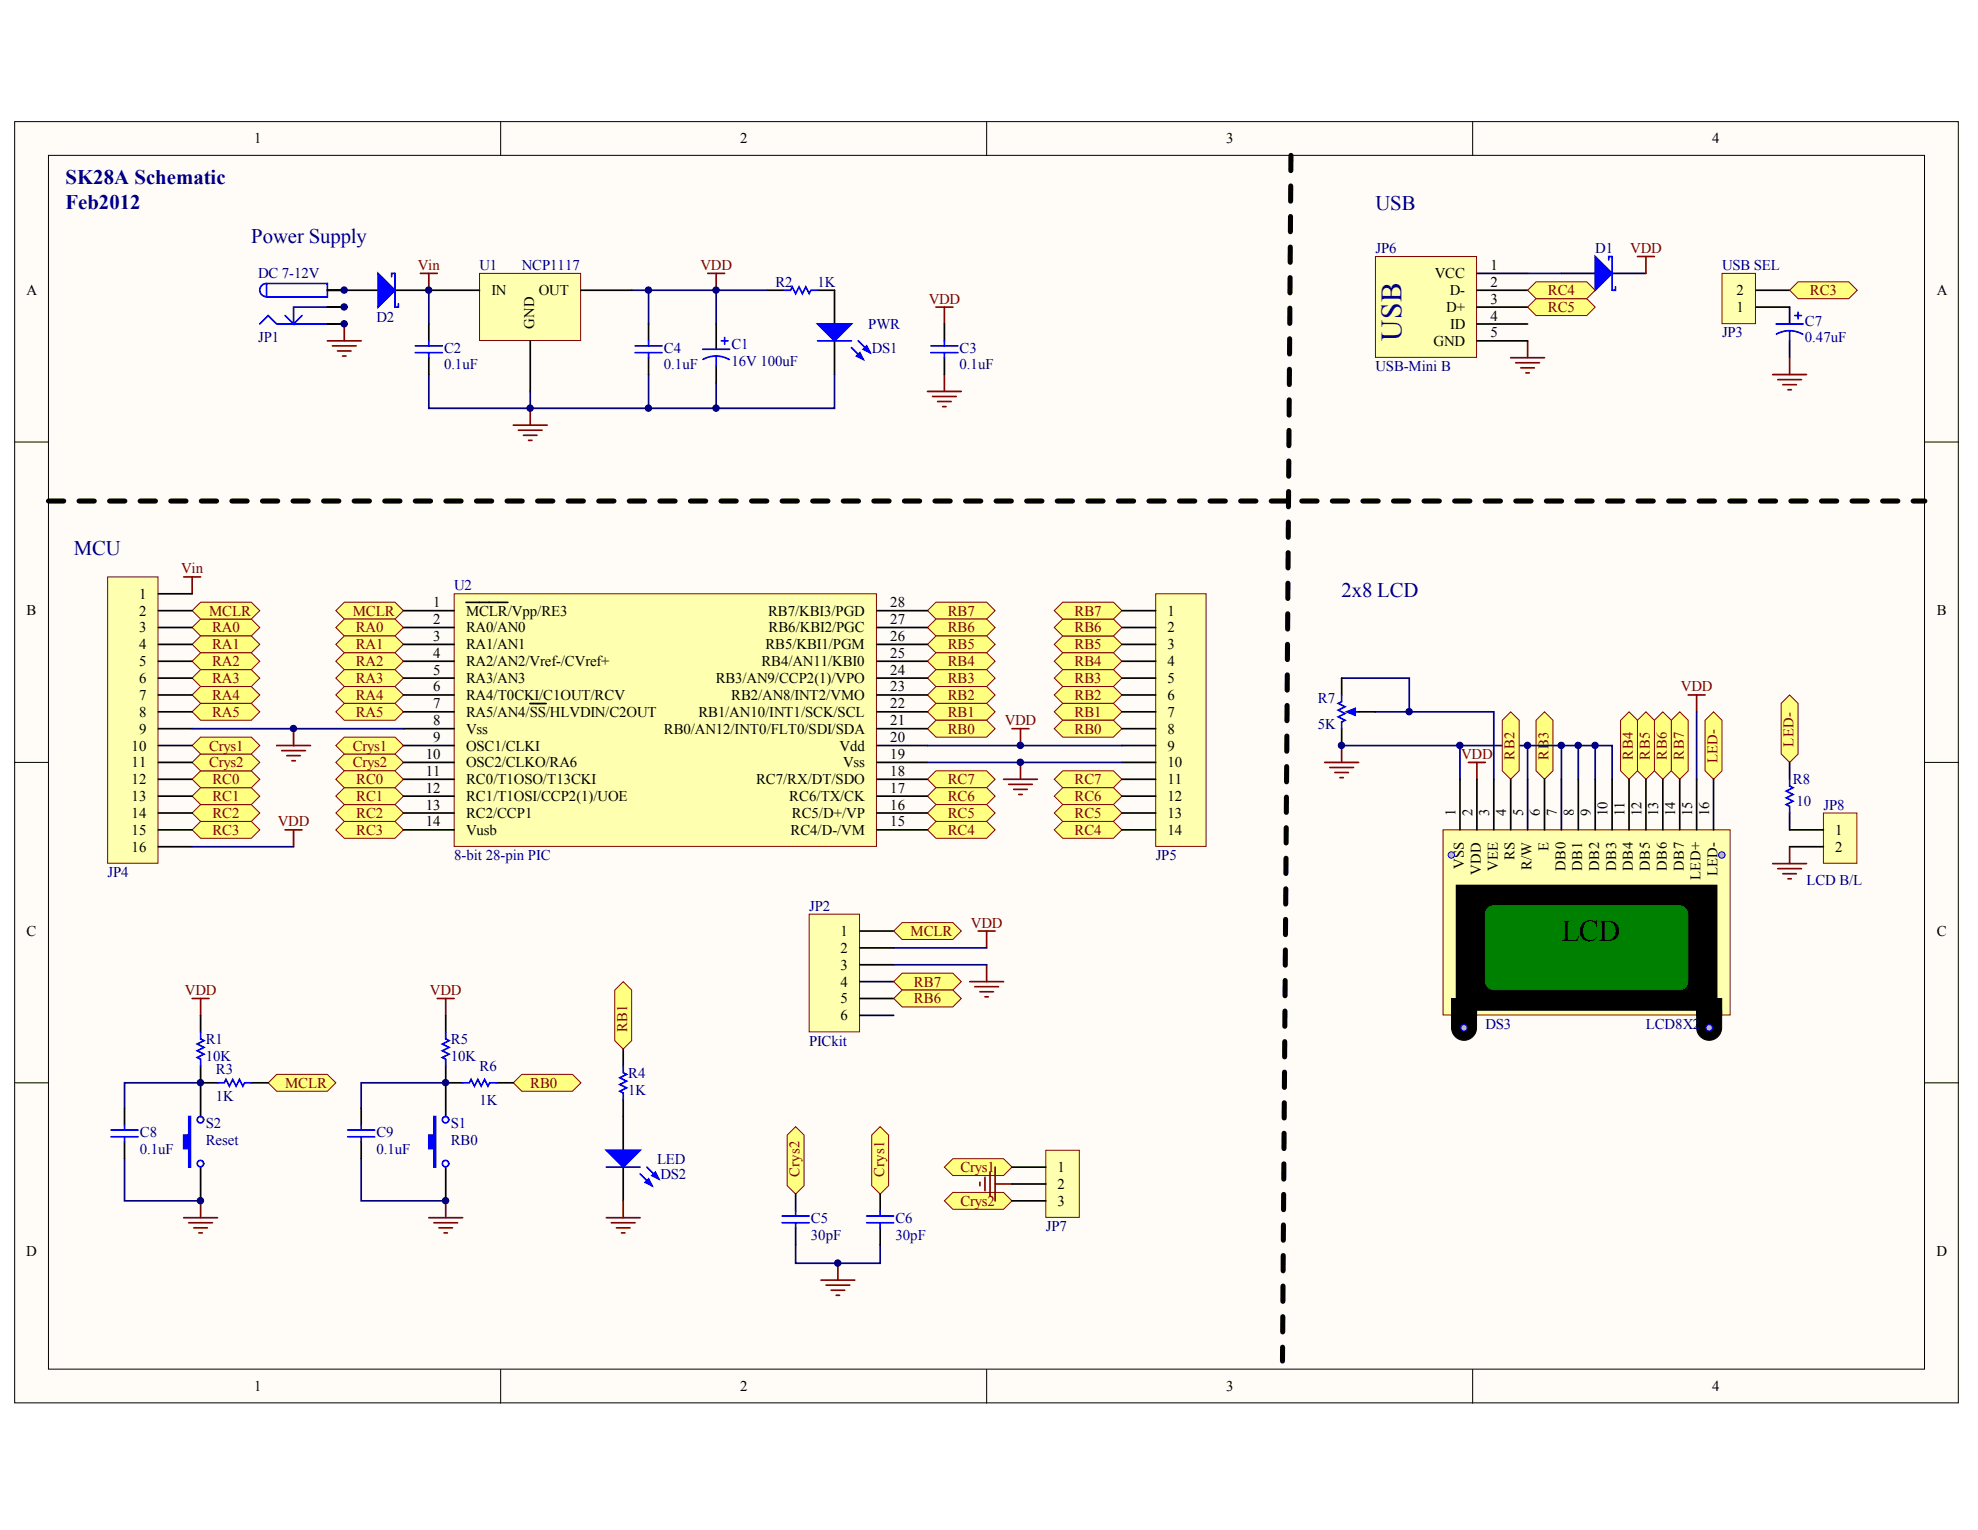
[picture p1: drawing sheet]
<svg xmlns="http://www.w3.org/2000/svg" width="279mm" height="216mm" viewBox="0 0 279 216" stroke-linecap="round" stroke-linejoin="round" font-family="sans-serif">
<defs><g id="words">
<text font-size="4.3" x="220.3" y="132.8">LCD</text>
<text font-size="4.2" fill="#000080" x="197.7" y="48.1" transform="rotate(-90 197.7 48.1)">USB</text>
<g font-size="2.9" fill="#000080">
<text x="9.2" y="26">SK28A Schematic</text>
<text x="9.2" y="29.5">Feb2012</text>
<text x="194" y="29.6">USB</text>
<text x="35.5" y="34.3">Power Supply</text>
<text x="10.4" y="78.4">MCU</text>
<text x="189.3" y="84.3">2x8 LCD</text>
</g>
<g font-size="2.1">
<text x="35.8" y="20.2">1</text>
<text x="104.4" y="20.2">2</text>
<text x="173" y="20.2">3</text>
<text x="241.5" y="20.2">4</text>
<text x="3.7" y="41.6">A</text>
<text x="69.3" y="41.7">IN</text>
<text x="76" y="41.7">OUT</text>
<text x="202.4" y="39.3">VCC</text>
<text x="204.5" y="41.7">D-</text>
<text x="210.3" y="38.1">1</text>
<text x="210.3" y="40.5">2</text>
<text x="245" y="41.7">2</text>
<text x="273.2" y="41.6">A</text>
<text x="75.4" y="46.4" transform="rotate(-90 75.4 46.4)">GND</text>
<text x="204" y="44">D+</text>
<text x="204.6" y="46.4">ID</text>
<text x="210.3" y="42.8">3</text>
<text x="210.3" y="45.2">4</text>
<text x="210.3" y="47.6">5</text>
<text x="245" y="44">1</text>
<text x="202.2" y="48.8">GND</text>
<text x="3.8" y="86.8">B</text>
<text x="19.6" y="84.5">1</text>
<text x="19.6" y="86.9">2</text>
<text x="19.6" y="89.2">3</text>
<text x="61.1" y="85.7">1</text>
<text x="61.1" y="88.1">2</text>
<text x="65.7" y="86.9">MCLR/Vpp/RE3</text>
<text x="65.7" y="89.2">RA0/AN0</text>
<text x="108.4" y="86.9">RB7/KBI3/PGD</text>
<text x="108.4" y="89.2">RB6/KBI2/PGC</text>
<text x="125.6" y="88.1">27</text>
<text x="125.6" y="85.7">28</text>
<text x="164.7" y="86.9">1</text>
<text x="164.7" y="89.2">2</text>
<text x="273.2" y="86.8">B</text>
<text x="19.6" y="91.6">4</text>
<text x="19.6" y="94">5</text>
<text x="61.1" y="90.4">3</text>
<text x="61.1" y="92.8">4</text>
<text x="61.1" y="95.2">5</text>
<text x="65.7" y="91.6">RA1/AN1</text>
<text x="65.7" y="94">RA2/AN2/Vref-/CVref+</text>
<text x="107.4" y="94">RB4/AN11/KBI0</text>
<text x="108" y="91.6">RB5/KBI1/PGM</text>
<text x="125.6" y="95.2">24</text>
<text x="125.6" y="92.8">25</text>
<text x="125.6" y="90.4">26</text>
<text x="164.7" y="91.6">3</text>
<text x="164.7" y="94">4</text>
<text x="19.6" y="96.4">6</text>
<text x="19.6" y="98.8">7</text>
<text x="19.6" y="101.1">8</text>
<text x="61.1" y="97.6">6</text>
<text x="61.1" y="100">7</text>
<text x="65.7" y="96.4">RA3/AN3</text>
<text x="65.7" y="98.8">RA4/T0CKI/C1OUT/RCV</text>
<text x="65.7" y="101.1">RA5/AN4/SS/HLVDIN/C2OUT</text>
<text x="98.5" y="101.1">RB1/AN10/INT1/SCK/SCL</text>
<text x="101" y="96.4">RB3/AN9/CCP2(1)/VPO</text>
<text x="103.2" y="98.8">RB2/AN8/INT2/VMO</text>
<text x="125.6" y="100">22</text>
<text x="125.6" y="97.6">23</text>
<text x="164.7" y="96.4">5</text>
<text x="164.7" y="98.8">6</text>
<text x="164.7" y="101.1">7</text>
<text x="18.6" y="105.9">10</text>
<text x="19.6" y="103.5">9</text>
<text x="60.1" y="107.1">10</text>
<text x="61.1" y="102.3">8</text>
<text x="61.1" y="104.7">9</text>
<text x="65.7" y="103.5">Vss</text>
<text x="65.7" y="105.9">OSC1/CLKI</text>
<text x="93.7" y="103.5">RB0/AN12/INT0/FLT0/SDI/SDA</text>
<text x="118.4" y="105.9">Vdd</text>
<text x="125.6" y="107.1">19</text>
<text x="125.6" y="104.7">20</text>
<text x="125.6" y="102.3">21</text>
<text x="164.7" y="103.5">8</text>
<text x="164.7" y="105.9">9</text>
<text x="18.6" y="108.3">11</text>
<text x="18.6" y="110.7">12</text>
<text x="18.6" y="113">13</text>
<text x="60.1" y="109.5">11</text>
<text x="60.1" y="111.9">12</text>
<text x="65.7" y="108.3">OSC2/CLKO/RA6</text>
<text x="65.7" y="110.7">RC0/T1OSO/T13CKI</text>
<text x="65.7" y="113">RC1/T1OSI/CCP2(1)/UOE</text>
<text x="106.7" y="110.7">RC7/RX/DT/SDO</text>
<text x="111.3" y="113">RC6/TX/CK</text>
<text x="118.9" y="108.3">Vss</text>
<text x="125.6" y="111.9">17</text>
<text x="125.6" y="109.5">18</text>
<text x="164.7" y="108.3">10</text>
<text x="164.7" y="110.7">11</text>
<text x="164.7" y="113">12</text>
<text x="18.6" y="115.4">14</text>
<text x="18.6" y="117.8">15</text>
<text x="60.1" y="114.2">13</text>
<text x="60.1" y="116.6">14</text>
<text x="65.7" y="115.4">RC2/CCP1</text>
<text x="65.7" y="117.8">Vusb</text>
<text x="111.5" y="117.8">RC4/D-/VM</text>
<text x="111.7" y="115.4">RC5/D+/VP</text>
<text x="125.6" y="116.6">15</text>
<text x="125.6" y="114.2">16</text>
<text x="164.7" y="115.4">13</text>
<text x="164.7" y="117.8">14</text>
<text x="205.3" y="115.2" transform="rotate(-90 205.3 115.2)">1</text>
<text x="207.7" y="115.2" transform="rotate(-90 207.7 115.2)">2</text>
<text x="210.1" y="115.2" transform="rotate(-90 210.1 115.2)">3</text>
<text x="212.5" y="115.2" transform="rotate(-90 212.5 115.2)">4</text>
<text x="214.9" y="115.2" transform="rotate(-90 214.9 115.2)">5</text>
<text x="217.3" y="115.2" transform="rotate(-90 217.3 115.2)">6</text>
<text x="219.6" y="115.2" transform="rotate(-90 219.6 115.2)">7</text>
<text x="222" y="115.2" transform="rotate(-90 222 115.2)">8</text>
<text x="224.4" y="115.2" transform="rotate(-90 224.4 115.2)">9</text>
<text x="226.8" y="115.2" transform="rotate(-90 226.8 115.2)">10</text>
<text x="229.2" y="115.2" transform="rotate(-90 229.2 115.2)">11</text>
<text x="231.6" y="115.2" transform="rotate(-90 231.6 115.2)">12</text>
<text x="233.9" y="115.2" transform="rotate(-90 233.9 115.2)">13</text>
<text x="236.3" y="115.2" transform="rotate(-90 236.3 115.2)">14</text>
<text x="238.7" y="115.2" transform="rotate(-90 238.7 115.2)">15</text>
<text x="241.1" y="115.2" transform="rotate(-90 241.1 115.2)">16</text>
<text x="258.9" y="117.8">1</text>
<text x="18.6" y="120.2">16</text>
<text x="206.5" y="122.7" transform="rotate(-90 206.5 122.7)">VSS</text>
<text x="208.9" y="123.5" transform="rotate(-90 208.9 123.5)">VDD</text>
<text x="211.3" y="122.9" transform="rotate(-90 211.3 122.9)">VEE</text>
<text x="213.7" y="121.4" transform="rotate(-90 213.7 121.4)">RS</text>
<text x="216.1" y="122.8" transform="rotate(-90 216.1 122.8)">R/W</text>
<text x="218.4" y="120.1" transform="rotate(-90 218.4 120.1)">E</text>
<text x="220.8" y="122.9" transform="rotate(-90 220.8 122.9)">DB0</text>
<text x="223.2" y="122.9" transform="rotate(-90 223.2 122.9)">DB1</text>
<text x="225.6" y="122.9" transform="rotate(-90 225.6 122.9)">DB2</text>
<text x="228" y="122.9" transform="rotate(-90 228 122.9)">DB3</text>
<text x="230.4" y="122.9" transform="rotate(-90 230.4 122.9)">DB4</text>
<text x="232.8" y="122.9" transform="rotate(-90 232.8 122.9)">DB5</text>
<text x="235.1" y="122.9" transform="rotate(-90 235.1 122.9)">DB6</text>
<text x="237.5" y="122.9" transform="rotate(-90 237.5 122.9)">DB7</text>
<text x="239.9" y="124.2" transform="rotate(-90 239.9 124.2)">LED+</text>
<text x="242.3" y="123.7" transform="rotate(-90 242.3 123.7)">LED-</text>
<text x="258.9" y="120.2">2</text>
<text x="3.8" y="132.1">C</text>
<text x="118.6" y="132.1">1</text>
<text x="118.6" y="134.5">2</text>
<text x="118.6" y="136.8">3</text>
<text x="273.2" y="132.1">C</text>
<text x="118.6" y="139.2">4</text>
<text x="118.6" y="141.6">5</text>
<text x="118.6" y="144">6</text>
<text x="149.2" y="165.4">1</text>
<text x="149.2" y="167.8">2</text>
<text x="149.2" y="170.2">3</text>
<text x="3.7" y="177.3">D</text>
<text x="273.2" y="177.3">D</text>
<text x="35.8" y="196.3">1</text>
<text x="104.4" y="196.3">2</text>
<text x="173" y="196.3">3</text>
<text x="241.5" y="196.3">4</text>
</g>
<g font-size="2.1" fill="#000080">
<text x="194" y="35.7">JP6</text>
<text x="225" y="35.7">D1</text>
<text x="36.4" y="39.3">DC 7-12V</text>
<text x="67.6" y="38.1">U1</text>
<text x="73.6" y="38.1">NCP1117</text>
<text x="109.4" y="40.5">R2</text>
<text x="115.3" y="40.5">1K</text>
<text x="242.9" y="38.1">USB SEL</text>
<text x="53.1" y="45.5">D2</text>
<text x="122.5" y="46.4">PWR</text>
<text x="242.9" y="47.6">JP3</text>
<text x="254.6" y="45.9">C7</text>
<text x="36.4" y="48.3">JP1</text>
<text x="62.6" y="52.1">0.1uF</text>
<text x="62.6" y="49.7">C2</text>
<text x="93.6" y="52.1">0.1uF</text>
<text x="93.6" y="49.7">C4</text>
<text x="103.2" y="51.7">16V 100uF</text>
<text x="103.2" y="49.3">C1</text>
<text x="123" y="49.7">DS1</text>
<text x="135.4" y="52.1">0.1uF</text>
<text x="135.4" y="49.7">C3</text>
<text x="194" y="52.4">USB-Mini B</text>
<text x="254.6" y="48.3">0.47uF</text>
<text x="64.1" y="83.3">U2</text>
<text x="185.9" y="99.2">R7</text>
<text x="185.9" y="102.8">5K</text>
<text x="252.9" y="110.7">R8</text>
<text x="253.4" y="113.8">10</text>
<text x="257.2" y="114.2">JP8</text>
<text x="15.2" y="123.8">JP4</text>
<text x="64.1" y="121.4">8-bit 28-pin PIC</text>
<text x="163" y="121.4">JP5</text>
<text x="254.9" y="124.9">LCD B/L</text>
<text x="114.2" y="128.5">JP2</text>
<text x="29" y="149.7">10K</text>
<text x="29" y="147.3">R1</text>
<text x="63.6" y="149.7">10K</text>
<text x="63.6" y="147.3">R5</text>
<text x="114.2" y="147.5">PICkit</text>
<text x="209.5" y="145.2">DS3</text>
<text x="232.2" y="145.2">LCD8X2</text>
<text x="30.4" y="155.4">1K</text>
<text x="30.4" y="151.6">R3</text>
<text x="67.6" y="155.9">1K</text>
<text x="67.6" y="151.1">R6</text>
<text x="88.6" y="154.4">1K</text>
<text x="88.6" y="152.1">R4</text>
<text x="19.7" y="160.4">C8</text>
<text x="29" y="159.2">S2</text>
<text x="29" y="161.6">Reset</text>
<text x="53.1" y="160.4">C9</text>
<text x="63.6" y="159.2">S1</text>
<text x="63.6" y="161.6">RB0</text>
<text x="19.7" y="162.8">0.1uF</text>
<text x="53.1" y="162.8">0.1uF</text>
<text x="92.7" y="164.2">LED</text>
<text x="93.2" y="166.3">DS2</text>
<text x="114.4" y="172.5">C5</text>
<text x="126.3" y="172.5">C6</text>
<text x="147.5" y="173.7">JP7</text>
<text x="114.4" y="174.9">30pF</text>
<text x="126.3" y="174.9">30pF</text>
</g>
<g font-size="2.1" fill="#800000">
<text x="230" y="35.7">VDD</text>
<text x="58.9" y="38.1">Vin</text>
<text x="98.8" y="38.1">VDD</text>
<text x="218.4" y="41.7">RC4</text>
<text x="255.3" y="41.7">RC3</text>
<text x="131" y="42.8">VDD</text>
<text x="218.4" y="44">RC5</text>
<text x="25.6" y="80.9">Vin</text>
<text x="29.5" y="86.9">MCLR</text>
<text x="29.9" y="89.2">RA0</text>
<text x="49.8" y="86.9">MCLR</text>
<text x="50.2" y="89.2">RA0</text>
<text x="133.7" y="86.9">RB7</text>
<text x="133.7" y="89.2">RB6</text>
<text x="151.6" y="89.2">RB6</text>
<text x="151.6" y="86.9">RB7</text>
<text x="29.9" y="91.6">RA1</text>
<text x="29.9" y="94">RA2</text>
<text x="50.2" y="91.6">RA1</text>
<text x="50.2" y="94">RA2</text>
<text x="133.7" y="91.6">RB5</text>
<text x="133.7" y="94">RB4</text>
<text x="151.6" y="91.6">RB5</text>
<text x="151.6" y="94">RB4</text>
<text x="29.9" y="96.4">RA3</text>
<text x="29.9" y="98.8">RA4</text>
<text x="29.9" y="101.1">RA5</text>
<text x="50.2" y="96.4">RA3</text>
<text x="50.2" y="98.8">RA4</text>
<text x="50.2" y="101.1">RA5</text>
<text x="133.7" y="96.4">RB3</text>
<text x="133.7" y="98.8">RB2</text>
<text x="133.7" y="101.1">RB1</text>
<text x="151.6" y="96.4">RB3</text>
<text x="151.6" y="98.8">RB2</text>
<text x="151.6" y="101.1">RB1</text>
<text x="237.1" y="97.6">VDD</text>
<text x="29.5" y="105.9">Crys1</text>
<text x="49.8" y="105.9">Crys1</text>
<text x="133.7" y="103.5">RB0</text>
<text x="141.7" y="102.3">VDD</text>
<text x="151.6" y="103.5">RB0</text>
<text x="206.1" y="107.1">VDD</text>
<text x="213.7" y="107.2" transform="rotate(-90 213.7 107.2)">RB2</text>
<text x="218.4" y="107.2" transform="rotate(-90 218.4 107.2)">RB3</text>
<text x="230.4" y="107.2" transform="rotate(-90 230.4 107.2)">RB4</text>
<text x="232.8" y="107.2" transform="rotate(-90 232.8 107.2)">RB5</text>
<text x="235.1" y="107.2" transform="rotate(-90 235.1 107.2)">RB6</text>
<text x="237.5" y="107.2" transform="rotate(-90 237.5 107.2)">RB7</text>
<text x="242.3" y="107.7" transform="rotate(-90 242.3 107.7)">LED-</text>
<text x="253" y="105.3" transform="rotate(-90 253 105.3)">LED-</text>
<text x="29.5" y="108.3">Crys2</text>
<text x="30" y="113">RC1</text>
<text x="30" y="110.7">RC0</text>
<text x="49.8" y="108.3">Crys2</text>
<text x="50.2" y="113">RC1</text>
<text x="50.2" y="110.7">RC0</text>
<text x="133.7" y="110.7">RC7</text>
<text x="133.7" y="113">RC6</text>
<text x="151.6" y="110.7">RC7</text>
<text x="151.6" y="113">RC6</text>
<text x="30" y="117.8">RC3</text>
<text x="30" y="115.4">RC2</text>
<text x="39.2" y="116.6">VDD</text>
<text x="50.2" y="117.8">RC3</text>
<text x="50.2" y="115.4">RC2</text>
<text x="133.7" y="115.4">RC5</text>
<text x="133.7" y="117.8">RC4</text>
<text x="151.6" y="115.4">RC5</text>
<text x="151.6" y="117.8">RC4</text>
<text x="137" y="130.9">VDD</text>
<text x="128.5" y="132.1">MCLR</text>
<text x="26.1" y="140.4">VDD</text>
<text x="60.7" y="140.4">VDD</text>
<text x="128.9" y="139.2">RB7</text>
<text x="128.9" y="141.6">RB6</text>
<text x="88.5" y="145.7" transform="rotate(-90 88.5 145.7)">RB1</text>
<text x="40.2" y="153.5">MCLR</text>
<text x="74.8" y="153.5">RB0</text>
<text x="112.8" y="166.1" transform="rotate(-90 112.8 166.1)">Crys2</text>
<text x="124.7" y="166.1" transform="rotate(-90 124.7 166.1)">Crys1</text>
<text x="135.5" y="165.4">Crys1</text>
<text x="135.5" y="170.2">Crys2</text>
</g>
</g></defs>
<g fill="#fffcf8" stroke="#000" stroke-width=".14">
<path d="M2.1 17.2h274.2v180.8h-274.2z"/>
<path d="M6.8 21.9h264.7v171.3h-264.7z"/>
</g>
<path d="M70.6 17.2v4.7M139.2 17.2v4.7M207.8 17.2v4.7M2.1 62.4h4.7M271.5 62.4h4.8M2.1 107.6h4.7M271.5 107.6h4.8M2.1 152.8h4.7M271.5 152.8h4.8M70.6 193.2v4.8M139.2 193.2v4.8M207.8 193.2v4.8" fill="none" stroke="#000" stroke-width=".14"/>
<g fill="none" stroke="#800000" stroke-width=".24">
<path d="M46.2 48.1h4.8M46.9 48.8h3.3M47.6 49.5h1.9M48.3 50.2h.5M48.6 45.7v2.4M72.4 60h4.8M74.8 57.6v2.4M73.1 60.7h3.4M73.8 61.4h2M74.6 62.1h.4M27.1 140.9h2.4M28.3 140.9v2.4"/>
<path d="M25.9 171.8h4.8M26.6 172.5h3.4M27.3 173.3h2M28.1 174h.4M28.3 169.5v2.3"/>
</g>
<path d="M89.1 41h11.9v4.7M91.5 52.9v4.7h9.5v-3.6M91.5 41v4.7" fill="none" stroke="#000080" stroke-width=".24"/>
<path d="M108.2 41h2.4M115.3 41h2.4v4.7M117.7 48.1v4.8" fill="none" stroke="#000" stroke-width=".24"/>
<path d="M110.6 41h.9l.3-.5 .4 .9 .5-.9 .5 .9 .5-.9 .5 .9 .2-.4h.9M115.3 48.1h4.8M120.1 49l1.7 1.7M121.1 48.1l1.6 1.7" fill="none" stroke="#00f" stroke-width=".24"/>
<g fill="#00f" stroke="#00f" stroke-width=".24">
<path d="M115.3 45.7h4.8l-2.4 2.4z"/>
<path d="M120.8 50.2l.5-.4 .5 .9z"/>
<path d="M121.8 49.3l.5-.5 .4 1z"/>
</g>
<path d="M37.8 152.8l1.2-1.2h7.2l1.2 1.2-1.2 1.2h-7.2z" fill-rule="evenodd" fill="#ffff80" stroke="#800000" stroke-width=".14"/>
<path d="M28.3 143.3v2.4M28.3 150.4v2.4M87.9 148v2.4M87.9 155.2v7.1M87.9 164.7v4.8" fill="none" stroke="#000" stroke-width=".24"/>
<path d="M28.3 145.7v.9l.5 .2-1 .5 1 .5-1 .5 1 .5-1 .4 .5 .3v.9M87.9 150.4v1l.5 .2-1 .5 1 .5-1 .4 1 .5-1 .5 .5 .2v1M85.5 164.7h4.8M90.3 165.6l1.7 1.7M91.3 164.7l1.6 1.7" fill="none" stroke="#00f" stroke-width=".24"/>
<path d="M130.8 55.2h4.8M131.6 55.9h3.3M132.3 56.7h1.9M133 57.4h.5M133.2 52.9v2.3M39 105.2h4.8M39.7 105.9h3.4M40.5 106.6h1.9M41.2 107.3h.5M41.4 102.8v2.4" fill="none" stroke="#800000" stroke-width=".24"/>
<g fill="#00f" stroke="#00f" stroke-width=".24">
<path d="M85.5 162.3h4.8l-2.4 2.4z"/>
<path d="M91 166.8l.5-.4 .5 .9z"/>
<path d="M92 165.9l.5-.5 .4 1z"/>
</g>
<path d="M86.7 139.7l1.2-1.2 1.2 1.2v7.1l-1.2 1.2-1.2-1.2z" fill-rule="evenodd" fill="#ffff80" stroke="#800000" stroke-width=".14"/>
<path d="M132 43.3h2.4M133.2 43.3v2.4" fill="none" stroke="#800000" stroke-width=".24"/>
<g fill="#ffff80" stroke="#800000" stroke-width=".14">
<path d="M130.8 86.2l1.2-1.2h7.2l1.2 1.2-1.2 1.2h-7.2z" fill-rule="evenodd"/>
<path d="M130.8 88.5l1.2-1.1h7.2l1.2 1.1-1.2 1.2h-7.2z" fill-rule="evenodd"/>
<path d="M47.4 86.2l1.2-1.2h7.1l1.2 1.2-1.2 1.2h-7.1z" fill-rule="evenodd"/>
<path d="M47.4 107.6l1.2-1.2h7.1l1.2 1.2-1.2 1.2h-7.1z" fill-rule="evenodd"/>
<path d="M47.4 105.2l1.2-1.2h7.1l1.2 1.2-1.2 1.2h-7.1z" fill-rule="evenodd"/>
<path d="M111.1 160.2l1.1-1.2 1.2 1.2v7.1l-1.2 1.2-1.1-1.2z" fill-rule="evenodd"/>
<path d="M123 160.2l1.2-1.2 1.2 1.2v7.1l-1.2 1.2-1.2-1.2z" fill-rule="evenodd"/>
</g>
<path d="M118.2 178.3v2.3M115.8 180.6h4.8M116.5 181.4h3.4M117.3 182.1h1.9M118 182.8h.4" fill="none" stroke="#800000" stroke-width=".24"/>
<g fill="#ffff80" stroke="#800000" stroke-width=".14">
<path d="M148.7 90.9l1.2-1.2h7.2l1.2 1.2-1.2 1.2h-7.2z" fill-rule="evenodd"/>
<path d="M148.7 88.5l1.2-1.1h7.2l1.2 1.1-1.2 1.2h-7.2z" fill-rule="evenodd"/>
<path d="M148.7 86.2l1.2-1.2h7.2l1.2 1.2-1.2 1.2h-7.2z" fill-rule="evenodd"/>
<path d="M130.8 90.9l1.2-1.2h7.2l1.2 1.2-1.2 1.2h-7.2z" fill-rule="evenodd"/>
<path d="M148.7 93.3l1.2-1.2h7.2l1.2 1.2-1.2 1.2h-7.2z" fill-rule="evenodd"/>
<path d="M130.8 93.3l1.2-1.2h7.2l1.2 1.2-1.2 1.2h-7.2z" fill-rule="evenodd"/>
<path d="M130.8 95.7l1.2-1.2h7.2l1.2 1.2-1.2 1.2h-7.2z" fill-rule="evenodd"/>
<path d="M148.7 95.7l1.2-1.2h7.2l1.2 1.2-1.2 1.2h-7.2z" fill-rule="evenodd"/>
<path d="M148.7 98.1l1.2-1.2h7.2l1.2 1.2-1.2 1.2h-7.2z" fill-rule="evenodd"/>
<path d="M130.8 98.1l1.2-1.2h7.2l1.2 1.2-1.2 1.2h-7.2z" fill-rule="evenodd"/>
<path d="M130.8 100.4l1.2-1.1h7.2l1.2 1.1-1.2 1.2h-7.2z" fill-rule="evenodd"/>
<path d="M148.7 100.4l1.2-1.1h7.2l1.2 1.1-1.2 1.2h-7.2z" fill-rule="evenodd"/>
<path d="M148.7 102.8l1.2-1.2h7.2l1.2 1.2-1.2 1.2h-7.2z" fill-rule="evenodd"/>
<path d="M130.8 102.8l1.2-1.2h7.2l1.2 1.2-1.2 1.2h-7.2z" fill-rule="evenodd"/>
</g>
<path d="M141.6 110h4.7M142.3 110.7h3.3M142.8 102.8h2.4M143 111.4h1.9M143.7 112.1h.5M144 102.8v2.4M144 107.6v2.4" fill="none" stroke="#800000" stroke-width=".24"/>
<g fill="#ffff80" stroke="#800000" stroke-width=".14">
<path d="M130.8 110l1.2-1.2h7.2l1.2 1.2-1.2 1.2h-7.2z" fill-rule="evenodd"/>
<path d="M148.7 110l1.2-1.2h7.2l1.2 1.2-1.2 1.2h-7.2z" fill-rule="evenodd"/>
<path d="M130.8 112.3l1.2-1.1h7.2l1.2 1.1-1.2 1.2h-7.2z" fill-rule="evenodd"/>
<path d="M148.7 112.3l1.2-1.1h7.2l1.2 1.1-1.2 1.2h-7.2z" fill-rule="evenodd"/>
<path d="M130.8 114.7l1.2-1.2h7.2l1.2 1.2-1.2 1.2h-7.2z" fill-rule="evenodd"/>
<path d="M148.7 114.7l1.2-1.2h7.2l1.2 1.2-1.2 1.2h-7.2z" fill-rule="evenodd"/>
<path d="M148.7 117.1l1.2-1.2h7.2l1.2 1.2-1.2 1.2h-7.2z" fill-rule="evenodd"/>
<path d="M130.8 117.1l1.2-1.2h7.2l1.2 1.2-1.2 1.2h-7.2z" fill-rule="evenodd"/>
<path d="M47.4 88.5l1.2-1.1h7.1l1.2 1.1-1.2 1.2h-7.1z" fill-rule="evenodd"/>
<path d="M27.1 88.5l1.2-1.1h7.2l1.1 1.1-1.1 1.2h-7.2z" fill-rule="evenodd"/>
<path d="M27.1 90.9l1.2-1.2h7.2l1.1 1.2-1.1 1.2h-7.2z" fill-rule="evenodd"/>
<path d="M47.4 90.9l1.2-1.2h7.1l1.2 1.2-1.2 1.2h-7.1z" fill-rule="evenodd"/>
<path d="M47.4 93.3l1.2-1.2h7.1l1.2 1.2-1.2 1.2h-7.1z" fill-rule="evenodd"/>
<path d="M27.1 93.3l1.2-1.2h7.2l1.1 1.2-1.1 1.2h-7.2z" fill-rule="evenodd"/>
<path d="M27.1 95.7l1.2-1.2h7.2l1.1 1.2-1.1 1.2h-7.2z" fill-rule="evenodd"/>
<path d="M47.4 95.7l1.2-1.2h7.1l1.2 1.2-1.2 1.2h-7.1z" fill-rule="evenodd"/>
<path d="M47.4 98.1l1.2-1.2h7.1l1.2 1.2-1.2 1.2h-7.1z" fill-rule="evenodd"/>
<path d="M27.1 98.1l1.2-1.2h7.2l1.1 1.2-1.1 1.2h-7.2z" fill-rule="evenodd"/>
<path d="M27.1 100.4l1.2-1.1h7.2l1.1 1.1-1.1 1.2h-7.2z" fill-rule="evenodd"/>
<path d="M47.4 100.4l1.2-1.1h7.1l1.2 1.1-1.2 1.2h-7.1z" fill-rule="evenodd"/>
<path d="M27.1 86.2l1.2-1.2h7.2l1.1 1.2-1.1 1.2h-7.2z" fill-rule="evenodd"/>
</g>
<path d="M59.3 38.6h2.4M60.5 38.6v2.4M25.9 81.4h2.4M27.1 81.4v2.4" fill="none" stroke="#800000" stroke-width=".24"/>
<g fill="#ffff80" stroke="#800000" stroke-width=".14">
<path d="M47.4 117.1l1.2-1.2h7.1l1.2 1.2-1.2 1.2h-7.1z" fill-rule="evenodd"/>
<path d="M27.1 117.1l1.2-1.2h7.2l1.1 1.2-1.1 1.2h-7.2z" fill-rule="evenodd"/>
<path d="M47.4 114.7l1.2-1.2h7.1l1.2 1.2-1.2 1.2h-7.1z" fill-rule="evenodd"/>
<path d="M27.1 114.7l1.2-1.2h7.2l1.1 1.2-1.1 1.2h-7.2z" fill-rule="evenodd"/>
<path d="M47.4 112.3l1.2-1.1h7.1l1.2 1.1-1.2 1.2h-7.1z" fill-rule="evenodd"/>
<path d="M27.1 112.3l1.2-1.1h7.2l1.1 1.1-1.1 1.2h-7.2z" fill-rule="evenodd"/>
<path d="M27.1 110l1.2-1.2h7.2l1.1 1.2-1.1 1.2h-7.2z" fill-rule="evenodd"/>
<path d="M47.4 110l1.2-1.2h7.1l1.2 1.2-1.2 1.2h-7.1z" fill-rule="evenodd"/>
</g>
<path d="M61.7 140.9h2.4M62.9 140.9v2.4M60.5 171.8h4.8M61.2 172.5h3.3M61.9 173.3h1.9M62.6 174h.5M62.9 169.5v2.3" fill="none" stroke="#800000" stroke-width=".24"/>
<path d="M72.4 152.8l1.2-1.2h7.2l1.2 1.2-1.2 1.2h-7.2z" fill-rule="evenodd" fill="#ffff80" stroke="#800000" stroke-width=".14"/>
<path d="M62.9 143.3v2.4M62.9 150.4v2.4" fill="none" stroke="#000" stroke-width=".24"/>
<path d="M62.9 145.7v.9l.5 .2-1 .5 1 .5-1 .5 1 .5-1 .4 .5 .3v.9" fill="none" stroke="#00f" stroke-width=".24"/>
<path d="M238.2 98.1h2.3M239.4 98.1v2.3M186.9 107.6h4.8M187.6 108.3h3.3M188.3 109h1.9M189 109.7h.5M189.3 105.2v2.4M207.2 107.6h2.3M208.4 107.6v2.4" fill="none" stroke="#800000" stroke-width=".24"/>
<path d="M189.3 95.7h9.5v4.7M189.3 105.2h26.2v4.8M194 100.4h16.7v9.6M206 105.2v4.8M239.4 100.4v9.6" fill="none" stroke="#000080" stroke-width=".24"/>
<path d="M251.3 99.3l1.2-1.2 1.2 1.2v7.1l-1.2 1.2-1.2-1.2z" fill-rule="evenodd" fill="#ffff80" stroke="#800000" stroke-width=".14"/>
<path d="M252.5 119.5v2.4M250.1 121.9h4.8M250.8 122.6h3.3M251.5 123.3h1.9M252.2 124h.5" fill="none" stroke="#800000" stroke-width=".24"/>
<path d="M252.5 107.6v2.4M252.5 114.7v2.4" fill="none" stroke="#000" stroke-width=".24"/>
<path d="M252.5 110v.9l.4 .3-.9 .4 .9 .5-.9 .5 .9 .5-.9 .4 .5 .3v.9" fill="none" stroke="#00f" stroke-width=".24"/>
<path d="M240.5 101.6l1.2-1.2 1.2 1.2v7.2l-1.2 1.2-1.2-1.2z" fill-rule="evenodd" fill="#ffff80" stroke="#800000" stroke-width=".14"/>
<path d="M112.2 175.6v2.7h12v-2.7" fill="none" stroke="#000080" stroke-width=".24"/>
<g fill="#ffff80" stroke="#800000" stroke-width=".14">
<path d="M133.2 164.7l1.2-1.2h7.2l1.2 1.2-1.2 1.2h-7.2z" fill-rule="evenodd"/>
<path d="M133.2 169.5l1.2-1.2h7.2l1.2 1.2-1.2 1.1h-7.2z" fill-rule="evenodd"/>
</g>
<path d="M189.3 95.7v2.4M189.3 102.8v2.4M191.7 100.4h2.3" fill="none" stroke="#000" stroke-width=".24"/>
<path d="M189.3 98.1v.9l-.5 .3 1 .4-1 .5 1 .5-1 .5 1 .4-.5 .3v.9M190.5 100.4h1.2" fill="none" stroke="#00f" stroke-width=".24"/>
<path d="M190 100.4l1.2-.4v.9z" fill="#00f" stroke="#00f" stroke-width=".24"/>
<path d="M60.5 52.9v4.7h14.3M74.8 55.2v2.4h16.7" fill="none" stroke="#000080" stroke-width=".24"/>
<path d="M138.2 166.8v.5M139 166.1v1.9M139.7 165.4v3.3M140.4 164.7v4.8M140.4 167.1h2.4" fill="none" stroke="#800000" stroke-width=".24"/>
<g fill="#ffff80" stroke="#800000" stroke-width=".14">
<path d="M27.1 107.6l1.2-1.2h7.2l1.1 1.2-1.1 1.2h-7.2z" fill-rule="evenodd"/>
<path d="M27.1 105.2l1.2-1.2h7.2l1.1 1.2-1.1 1.2h-7.2z" fill-rule="evenodd"/>
</g>
<path d="M64.1 83.8h59.5v35.6h-59.5z" fill="#ffffb0" stroke="#800000" stroke-width=".14"/>
<g fill="none" stroke="#000" stroke-width=".24">
<path d="M56.9 86.2h7.2M56.9 88.5h7.2M56.9 90.9h7.2M56.9 93.3h7.2M56.9 95.7h7.2M56.9 98.1h7.2M65.7 85h6M74.8 99.3h2.2M123.7 86.2h7.1M123.7 88.5h7.1M123.7 90.9h7.1M123.7 93.3h7.1"/>
<path d="M123.7 95.7h7.1M123.7 98.1h7.1M56.9 100.4h7.2M56.9 102.8h7.2M56.9 105.2h7.2M56.9 107.6h7.2M56.9 110h7.2M56.9 112.3h7.2M56.9 114.7h7.2M56.9 117.1h7.2M123.7 100.4h7.1M123.7 102.8h7.1"/>
<path d="M123.7 105.2h7.1M123.7 107.6h7.1M123.7 110h7.1M123.7 112.3h7.1M123.7 114.7h7.1M123.7 117.1h7.1"/>
</g>
<path d="M163 83.8h7.1v35.6h-7.1z" fill="#ffffb0" stroke="#800000" stroke-width=".14"/>
<g fill="none" stroke="#000" stroke-width=".24">
<path d="M158.3 86.2h4.7M158.3 88.5h4.7M158.3 90.9h4.7M158.3 93.3h4.7M158.3 95.7h4.7M158.3 98.1h4.7M158.3 100.4h4.7M158.3 102.8h4.7M158.3 105.2h4.7M158.3 107.6h4.7M158.3 110h4.7M158.3 112.3h4.7"/>
<path d="M158.3 114.7h4.7M158.3 117.1h4.7"/>
</g>
<path d="M15.2 81.4h7.1v40.4h-7.1z" fill="#ffffb0" stroke="#800000" stroke-width=".14"/>
<g fill="none" stroke="#000" stroke-width=".24">
<path d="M22.3 83.8h4.8M22.3 86.2h4.8M22.3 88.5h4.8M22.3 90.9h4.8M22.3 93.3h4.8M22.3 95.7h4.8M22.3 98.1h4.8M22.3 100.4h4.8M22.3 102.8h4.8M22.3 105.2h4.8M22.3 107.6h4.8M22.3 110h4.8"/>
<path d="M22.3 112.3h4.8M22.3 114.7h4.8M22.3 117.1h4.8M22.3 119.5h4.8"/>
</g>
<path d="M99.8 38.6h2.4M101 38.6v2.4M85.5 171.8h4.8M86.3 172.5h3.3M87 173.3h1.9M87.7 174h.5M87.9 169.5v2.3" fill="none" stroke="#800000" stroke-width=".24"/>
<path d="M67.6 38.6h14.3v9.4h-14.3z" fill="#ffffb0" stroke="#800000" stroke-width=".14"/>
<path d="M60.5 41h7.1M74.8 48.1v7.1M82 41h7.1M101 45.7v3.6M101 51.7v2.3" fill="none" stroke="#000" stroke-width=".24"/>
<path d="M99.1 49.3h3.8M101 50.2l.8 .1 1.1 .4M101 50.2l-1.1 .2-.7 .3M101 50.2v1.5M101.8 48.1h.9M102.2 47.6v1" fill="none" stroke="#00f" stroke-width=".24"/>
<g fill="#ffff80" stroke="#800000" stroke-width=".14">
<path d="M235.8 101.6l1.2-1.2 1.2 1.2v7.2l-1.2 1.2-1.2-1.2z" fill-rule="evenodd"/>
<path d="M233.4 101.6l1.2-1.2 1.2 1.2v7.2l-1.2 1.2-1.2-1.2z" fill-rule="evenodd"/>
<path d="M231 101.6l1.2-1.2 1.2 1.2v7.2l-1.2 1.2-1.2-1.2z" fill-rule="evenodd"/>
<path d="M228.6 101.6l1.2-1.2 1.2 1.2v7.2l-1.2 1.2-1.2-1.2z" fill-rule="evenodd"/>
<path d="M216.7 101.6l1.2-1.2 1.2 1.2v7.2l-1.2 1.2-1.2-1.2z" fill-rule="evenodd"/>
<path d="M211.9 101.6l1.2-1.2 1.2 1.2v7.2l-1.2 1.2-1.2-1.2z" fill-rule="evenodd"/>
</g>
<g fill="none" stroke="#000080" stroke-width=".24">
<path d="M101 41h7.2M117.7 52.9v4.7h-16.7M27.1 102.8h29.8M130.8 107.6h27.5M130.8 105.2h27.5M215.5 105.2h11.9v4.8M220.3 105.2v4.8M222.7 105.2v4.8M225 105.2v4.8M28.3 152.8h-10.7v3.6M62.9 152.8h-11.9v3.6M17.6 163.5v6h10.7"/>
<path d="M51 163.5v6h11.9"/>
</g>
<path d="M28.3 152.8h2.4M35.5 152.8h2.3M62.9 152.8h2.4M70 152.8h2.4" fill="none" stroke="#000" stroke-width=".24"/>
<path d="M30.7 152.8h.9l.3-.5 .5 1 .4-1 .5 1 .5-1 .5 1 .2-.5h1M65.3 152.8h.9l.3-.5 .4 1 .5-1 .5 1 .5-1 .4 1 .3-.5h.9" fill="none" stroke="#00f" stroke-width=".24"/>
<path d="M40.2 117.1h2.4M41.4 117.1v2.4" fill="none" stroke="#800000" stroke-width=".24"/>
<path d="M147.5 162.3h4.8v9.5h-4.8z" fill="#ffffb0" stroke="#800000" stroke-width=".14"/>
<path d="M48.6 41h4.7M55.7 41h4.8M142.8 164.7h4.7M142.8 167.1h4.7M142.8 169.5h4.7" fill="none" stroke="#000" stroke-width=".24"/>
<path d="M53.3 38.6l2.4 2.4-2.4 2.3z" fill="#00f" stroke="#00f" stroke-width=".24"/>
<path d="M55.2 39.1v-.5h.5v4.7h.5v-.4" fill="none" stroke="#00f" stroke-width=".24"/>
<path d="M60.5 41v4.7" fill="none" stroke="#000080" stroke-width=".24"/>
<path d="M257.2 114.7h4.8v7.1h-4.8z" fill="#ffffb0" stroke="#800000" stroke-width=".14"/>
<g fill="none" stroke="#000" stroke-width=".24">
<path d="M60.5 45.7v2.4M60.5 50.5v2.4M91.5 45.7v2.4M91.5 50.5v2.4M133.2 45.7v2.4M133.2 50.5v2.4M252.5 117.1h4.7M252.5 119.5h4.7M17.6 156.4v2.3M51 156.4v2.3M17.6 161.1v2.4M51 161.1v2.4"/>
<path d="M112.2 168.5v2.4M112.2 173.3v2.3M124.2 168.5v2.4M124.2 173.3v2.3"/>
</g>
<g fill="none" stroke="#00f" stroke-width=".24">
<path d="M58.6 48.8h3.8M58.6 49.8h3.8M60.5 48.1v.7M60.5 49.8v.7M89.6 48.8h3.8M89.6 49.8h3.8M91.5 48.1v.7M91.5 49.8v.7M131.3 48.8h3.8M131.3 49.8h3.8M133.2 48.1v.7M133.2 49.8v.7"/>
<path d="M15.7 159.5h3.8M17.6 158.7v.8M49 159.5h3.9M51 158.7v.8M15.7 160.4h3.8M17.6 160.4v.7M49 160.4h3.9M51 160.4v.7M110.3 171.6h3.9M110.3 172.5h3.9M112.2 170.9v.7M112.2 172.5v.8"/>
<path d="M122.3 171.6h3.8M122.3 172.5h3.8M124.2 170.9v.7M124.2 172.5v.8"/>
</g>
<path d="M114.2 129h7.1v16.6h-7.1z" fill="#ffffb0" stroke="#800000" stroke-width=".14"/>
<path d="M121.3 131.4h4.8M121.3 133.8h4.8M121.3 136.1h4.8M121.3 138.5h4.8M121.3 140.9h4.8M121.3 143.3h4.8" fill="none" stroke="#000" stroke-width=".24"/>
<path d="M126.1 131.4l1.2-1.2h7.1l1.2 1.2-1.2 1.2h-7.1z" fill-rule="evenodd" fill="#ffff80" stroke="#800000" stroke-width=".14"/>
<path d="M136.8 138.5h4.8M137.5 139.2h3.4M138 131.4h2.4M138.2 139.9h1.9M139.2 131.4v2.4M139.2 136.1v2.4M139 140.7h.4" fill="none" stroke="#800000" stroke-width=".24"/>
<g fill="#ffff80" stroke="#800000" stroke-width=".14">
<path d="M126.1 138.5l1.2-1.2h7.1l1.2 1.2-1.2 1.2h-7.1z" fill-rule="evenodd"/>
<path d="M126.1 140.9l1.2-1.2h7.1l1.2 1.2-1.2 1.2h-7.1z" fill-rule="evenodd"/>
</g>
<path d="M126.1 136.1h13.1M126.1 133.8h13.1" fill="none" stroke="#000080" stroke-width=".24"/>
<path d="M213.1 50.5h4.8M213.8 51.2h3.4M214.6 51.9h1.9M215.3 52.6h.4M215.5 48.1v2.4" fill="none" stroke="#800000" stroke-width=".24"/>
<path d="M194 36.2h14.3v14.2h-14.3z" fill="#ffffb0" stroke="#800000" stroke-width=".14"/>
<path d="M208.4 38.6h7.1M220.3 38.6h4.7M227.4 38.6h4.8M208.4 41h7.1M208.4 43.3h7.1M208.4 45.7h7.1M208.4 48.1h7.1M252.5 43.3v2.4M252.5 48.1v2.4" fill="none" stroke="#000" stroke-width=".24"/>
<path d="M215.5 38.6h4.8" fill="none" stroke="#000080" stroke-width=".24"/>
<path d="M225 36.2l2.4 2.4-2.4 2.4z" fill="#00f" stroke="#00f" stroke-width=".24"/>
<path d="M227 36.7v-.5h.4v4.8h.5v-.5M250.6 45.7h3.8M252.5 46.7l1.1 .2 .7 .3M252.5 46.7h-.8l-1.1 .4M252.5 46.7v1.4M253.2 44.5h.9M253.7 44.1v.9" fill="none" stroke="#00f" stroke-width=".24"/>
<path d="M231 36.2h2.4M232.2 36.2v2.4M250.1 52.9h4.8M250.8 53.6h3.3M251.5 54.3h1.9M252.2 55h.5M252.5 50.5v2.4" fill="none" stroke="#800000" stroke-width=".24"/>
<path d="M242.9 38.6h4.8v7.1h-4.8z" fill="#ffffb0" stroke="#800000" stroke-width=".14"/>
<path d="M247.7 43.3h4.8M247.7 41h4.8" fill="none" stroke="#000" stroke-width=".24"/>
<path d="M252.5 41l1.2-1.2h7.1l1.2 1.2-1.2 1.1h-7.1z" fill-rule="evenodd" fill="#ffff80" stroke="#800000" stroke-width=".14"/>
<path d="M203.6 117.1h40.5v26.1h-40.5z" fill="#ffffb0" stroke="#800000" stroke-width=".14"/>
<g fill="none" stroke="#000" stroke-width=".24">
<path d="M206 110v7.1M208.4 110v7.1M210.7 110v7.1M213.1 110v7.1M215.5 110v7.1M217.9 110v7.1M220.3 110v7.1M222.7 110v7.1M225 110v7.1M227.4 110v7.1M229.8 110v7.1M232.2 110v7.1"/>
<path d="M234.6 110v7.1M237 110v7.1M239.4 110v7.1M241.7 110v7.1"/>
</g>
<path d="M206 125.4h35.7v16.6h-35.7z" fill="#000" stroke="#000" stroke-width="1.2"/>
<g fill="#c0c0c0" stroke="#00f" stroke-width=".14">
<circle cx="204.8" cy="120.6" r=".45"/>
<circle cx="242.9" cy="120.6" r=".45"/>
</g>
<path d="M205.3 141.4a1.76 1.76 0 0 1 1.9-.4 1.76 1.76 0 0 1 1.1 1.7v2.3a1.76 1.76 0 0 1-1.8 1.8 1.76 1.76 0 0 1-1.7-1.8v-2.8z" fill="#000" stroke="#000" stroke-width=".14"/>
<circle cx="206.5" cy="145" r=".45" fill="#c0c0c0" stroke="#00f" stroke-width=".14"/>
<path d="M204.8 140.9h3.5v2.3h-3.5zM239.9 141.4a1.76 1.76 0 0 1 1.9-.4 1.76 1.76 0 0 1 1.1 1.7v2.3a1.76 1.76 0 0 1-1.8 1.8 1.76 1.76 0 0 1-1.7-1.8v-2.8z" fill="#000" stroke="#000" stroke-width=".14"/>
<circle cx="241.1" cy="145" r=".45" fill="#c0c0c0" stroke="#00f" stroke-width=".14"/>
<path d="M239.4 140.9h3.5v2.3h-3.5z" fill="#000" stroke="#000" stroke-width=".14"/>
<path d="M209.8 128.3l.6-.4 .3-.1h26.2a1.19 1.19 0 0 1 1.2 1.2v9.5a1.19 1.19 0 0 1-1.2 1.2h-26.2a1.19 1.19 0 0 1-1.2-1.2v-9.5z" fill="#008000" stroke="#008000" stroke-width=".14"/>
<path d="M27.1 119.5h14.3" fill="none" stroke="#000080" stroke-width=".24"/>
<path d="M28.3 152.8v4.8M62.9 152.8v4.8M28.3 164.7v4.8M62.9 164.7v4.8" fill="none" stroke="#000" stroke-width=".24"/>
<g fill="#00f" stroke="#00f" stroke-width=".24">
<path d="M26.6 157.6h.3v7.1h-.3v-2.6h-.7v-1.9h.7z" fill-rule="evenodd"/>
<path d="M61.2 157.6h.2v7.1h-.2v-2.6h-.7v-1.9h.7z" fill-rule="evenodd"/>
</g>
<g fill="none" stroke="#00f" stroke-width=".24">
<circle cx="28.3" cy="158" r=".45"/>
<circle cx="62.9" cy="158" r=".45"/>
<circle cx="28.3" cy="164.2" r=".45"/>
<circle cx="62.9" cy="164.2" r=".45"/>
</g>
<g fill="#ffff80" stroke="#800000" stroke-width=".14">
<path d="M215.5 43.3l1.2-1.2h7.2l1.1 1.2-1.1 1.2h-7.2z" fill-rule="evenodd"/>
<path d="M215.5 41l1.2-1.2h7.2l1.1 1.2-1.1 1.1h-7.2z" fill-rule="evenodd"/>
</g>
<path d="M36.6 45.7l1.2-1.2 1.2 1.2h7.2M37.6 40h8.6v1.9h-8.6zM37.6 40a.93 .93 0 0 0-1 .9 .93 .93 0 0 0 1 1M42.6 44.5l-1.2 1.2M46.2 43.3h-4.8v2.4l-1.2-1.2" fill="none" stroke="#00f" stroke-width=".24"/>
<path d="M46.2 41h2.4M46.2 45.7h2.4M46.2 43.3h2.4" fill="none" stroke="#000" stroke-width=".24"/>
<path d="M182.1 21.9l-1.2 170.2M6.8 70.7h264.7" fill="none" stroke="#000" stroke-width=".72" stroke-dasharray="2.2 2.2"/>
<g fill="#000080" stroke="#000080" stroke-width=".14">
<circle cx="28.3" cy="169.4" r=".45"/>
<circle cx="28.3" cy="152.8" r=".45"/>
<circle cx="41.4" cy="102.8" r=".45"/>
<circle cx="48.5" cy="45.7" r=".45"/>
<circle cx="48.5" cy="43.3" r=".45"/>
<circle cx="48.5" cy="40.9" r=".45"/>
<circle cx="60.5" cy="40.9" r=".45"/>
<circle cx="62.9" cy="169.4" r=".45"/>
<circle cx="62.9" cy="152.8" r=".45"/>
<circle cx="74.8" cy="57.6" r=".45"/>
<circle cx="91.5" cy="57.6" r=".45"/>
<circle cx="91.5" cy="40.9" r=".45"/>
<circle cx="101" cy="57.6" r=".45"/>
<circle cx="101" cy="40.9" r=".45"/>
<circle cx="118.2" cy="178.2" r=".45"/>
<circle cx="143.9" cy="107.6" r=".45"/>
<circle cx="143.9" cy="105.2" r=".45"/>
<circle cx="189.3" cy="105.2" r=".45"/>
<circle cx="198.8" cy="100.4" r=".45"/>
<circle cx="205.9" cy="105.2" r=".45"/>
<circle cx="215.5" cy="105.2" r=".45"/>
<circle cx="220.3" cy="105.2" r=".45"/>
<circle cx="222.6" cy="105.2" r=".45"/>
<circle cx="225" cy="105.2" r=".45"/>
</g>
<use href="#words"/>
</svg>
